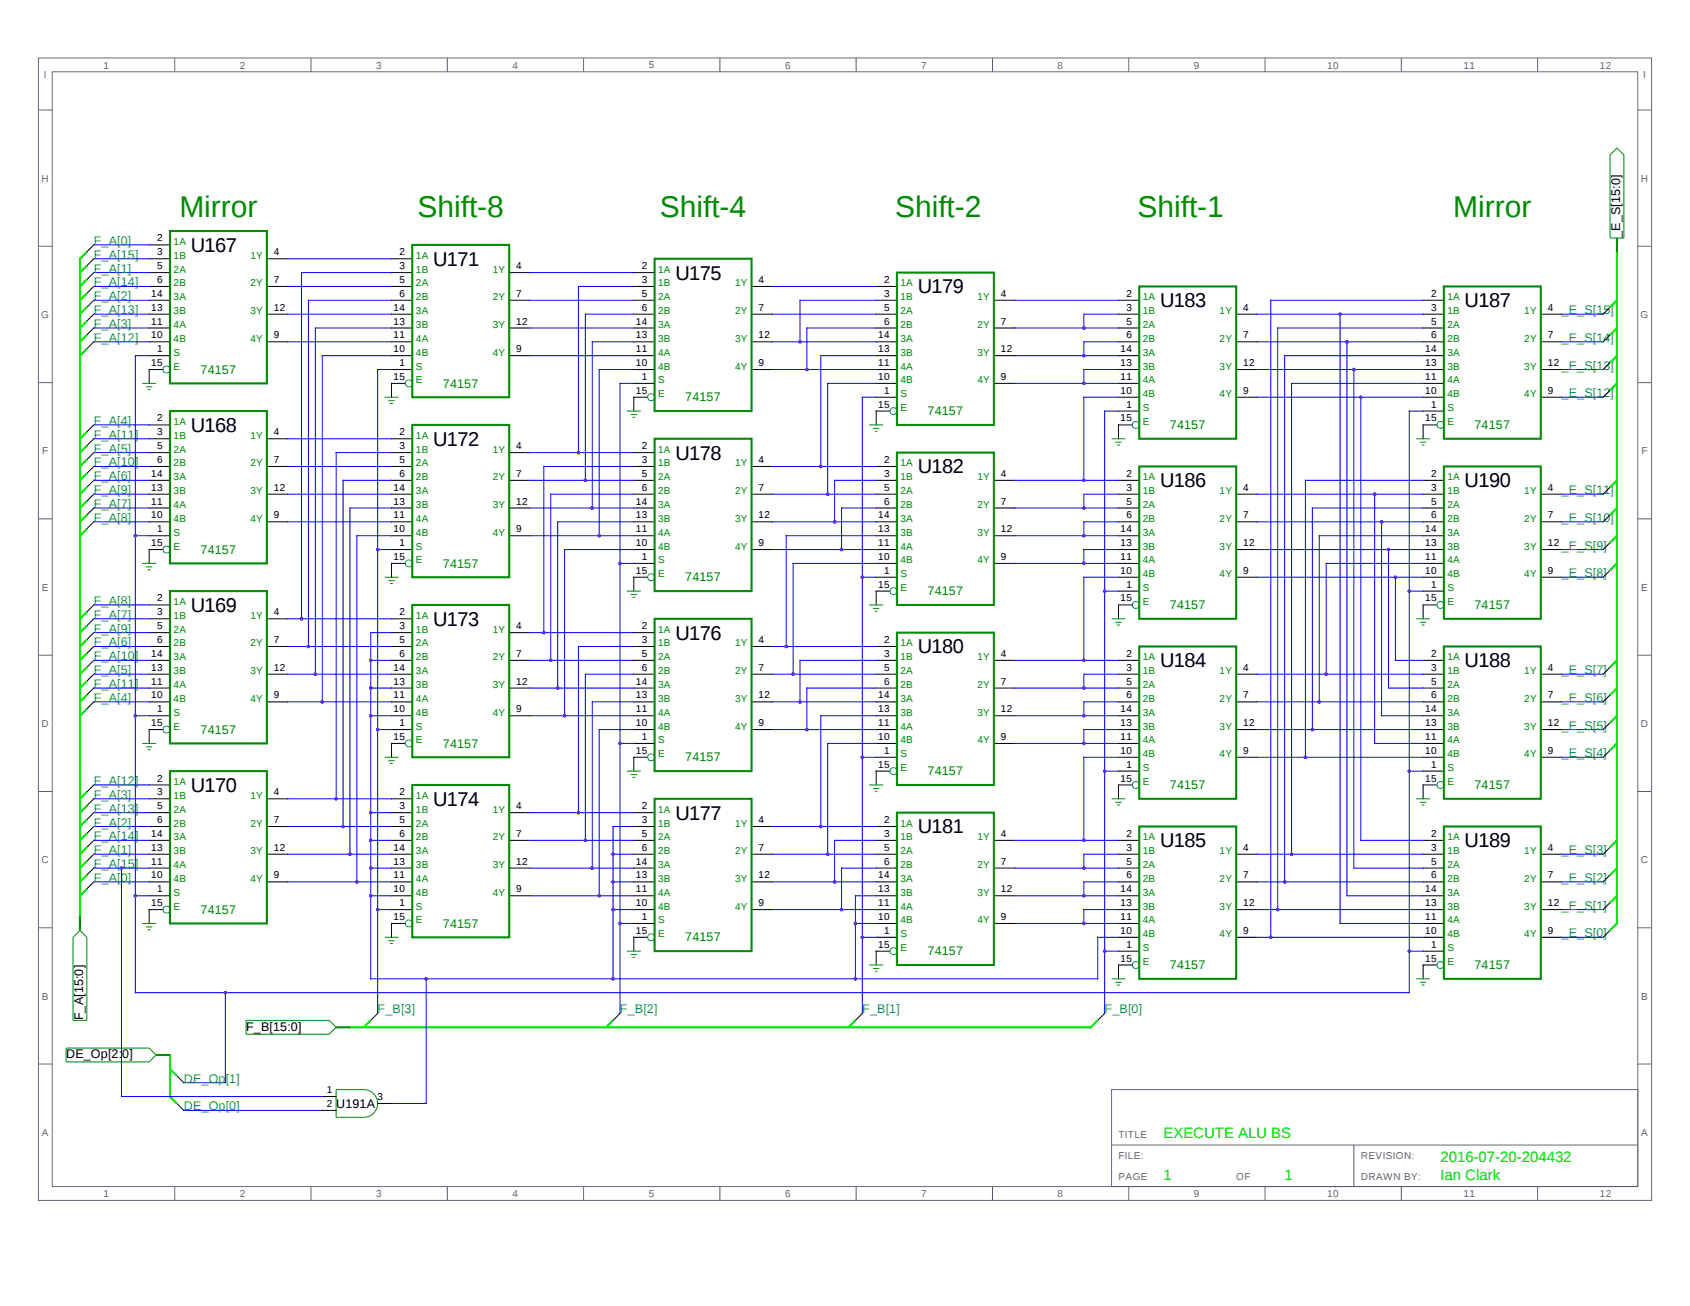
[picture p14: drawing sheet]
<svg xmlns="http://www.w3.org/2000/svg" width="279mm" height="216mm" viewBox="0 0 279 216" stroke-linecap="round" stroke-linejoin="round" font-family="sans-serif">
<defs><g id="words">
<g font-size="5" fill="#008b00">
<text x="29.7" y="35.9">Mirror</text>
<text x="69" y="35.9">Shift-8</text>
<text x="109.1" y="35.9">Shift-4</text>
<text x="148" y="35.9">Shift-2</text>
<text x="188.1" y="35.9">Shift-1</text>
<text x="240.3" y="35.9">Mirror</text>
</g>
<g font-size="3.3">
<text x="31.5" y="41.6">U167</text>
<text x="71.6" y="43.9">U171</text>
<text x="111.7" y="46.2">U175</text>
<text x="151.7" y="48.5">U179</text>
<text x="191.8" y="50.8">U183</text>
<text x="242.1" y="50.8">U187</text>
<text x="31.5" y="71.4">U168</text>
<text x="71.6" y="73.7">U172</text>
<text x="111.7" y="76">U178</text>
<text x="151.7" y="78.3">U182</text>
<text x="191.8" y="80.5">U186</text>
<text x="242.1" y="80.5">U190</text>
<text x="31.5" y="101.2">U169</text>
<text x="71.6" y="103.4">U173</text>
<text x="111.7" y="105.7">U176</text>
<text x="151.7" y="108">U180</text>
<text x="191.8" y="110.3">U184</text>
<text x="242.1" y="110.3">U188</text>
<text x="31.5" y="130.9">U170</text>
<text x="71.6" y="133.2">U174</text>
<text x="111.7" y="135.5">U177</text>
<text x="151.7" y="137.8">U181</text>
<text x="191.8" y="140.1">U185</text>
<text x="242.1" y="140.1">U189</text>
</g>
<g font-size="2.5" fill="#0e0">
<text x="192.4" y="188.1">EXECUTE ALU BS</text>
<text x="192.4" y="195">1</text>
<text x="212.4" y="195">1</text>
<text x="238.1" y="192.2">2016-07-20-204432</text>
<text x="238.1" y="195">Ian Clark</text>
</g>
<g font-size="2.1" fill="#008b8b">
<text x="15.5" y="40.5">F_A[0]</text>
<text x="15.5" y="42.8">F_A[15]</text>
<text x="15.5" y="47.4">F_A[14]</text>
<text x="15.5" y="45.1">F_A[1]</text>
<text x="15.5" y="51.9">F_A[13]</text>
<text x="15.5" y="49.6">F_A[2]</text>
<text x="258.2" y="51.9">_E_S[15]</text>
<text x="15.5" y="56.5">F_A[12]</text>
<text x="15.5" y="54.2">F_A[3]</text>
<text x="258.2" y="56.5">_E_S[14]</text>
<text x="258.2" y="61.1">_E_S[13]</text>
<text x="258.2" y="65.7">_E_S[12]</text>
<text x="15.5" y="70.2">F_A[4]</text>
<text x="15.5" y="72.5">F_A[11]</text>
<text x="15.5" y="77.1">F_A[10]</text>
<text x="15.5" y="74.8">F_A[5]</text>
<text x="15.5" y="81.7">F_A[9]</text>
<text x="15.5" y="79.4">F_A[6]</text>
<text x="15.5" y="84">F_A[7]</text>
<text x="258.2" y="81.7">_E_S[11]</text>
<text x="15.5" y="86.3">F_A[8]</text>
<text x="258.2" y="86.3">_E_S[10]</text>
<text x="258.2" y="90.9">_E_S[9]</text>
<text x="258.2" y="95.4">_E_S[8]</text>
<text x="15.5" y="100">F_A[8]</text>
<text x="15.5" y="102.3">F_A[7]</text>
<text x="15.5" y="106.9">F_A[6]</text>
<text x="15.5" y="104.6">F_A[9]</text>
<text x="15.5" y="111.5">F_A[5]</text>
<text x="15.5" y="109.2">F_A[10]</text>
<text x="15.5" y="113.7">F_A[11]</text>
<text x="258.2" y="111.5">_E_S[7]</text>
<text x="15.5" y="116">F_A[4]</text>
<text x="258.2" y="116">_E_S[6]</text>
<text x="258.2" y="120.6">_E_S[5]</text>
<text x="258.2" y="125.2">_E_S[4]</text>
<text x="15.5" y="129.8">F_A[12]</text>
<text x="15.5" y="132.1">F_A[3]</text>
<text x="15.5" y="136.6">F_A[2]</text>
<text x="15.5" y="134.3">F_A[13]</text>
<text x="15.5" y="141.2">F_A[1]</text>
<text x="15.5" y="138.9">F_A[14]</text>
<text x="15.5" y="143.5">F_A[15]</text>
<text x="258.2" y="141.2">_E_S[3]</text>
<text x="15.5" y="145.8">F_A[0]</text>
<text x="258.2" y="145.8">_E_S[2]</text>
<text x="258.2" y="150.4">_E_S[1]</text>
<text x="258.2" y="155">_E_S[0]</text>
<text x="62.4" y="167.5">F_B[3]</text>
<text x="102.5" y="167.5">F_B[2]</text>
<text x="142.6" y="167.5">F_B[1]</text>
<text x="182.6" y="167.5">F_B[0]</text>
<text x="30.4" y="179">DE_Op[1]</text>
<text x="30.4" y="183.6">DE_Op[0]</text>
</g>
<g font-size="2.1">
<text x="267.9" y="39.3" transform="rotate(-90 267.9 39.3)">_E_S[15:0]</text>
<text x="13.8" y="168.7" transform="rotate(-90 13.8 168.7)">F_A[15:0]</text>
<text x="40.7" y="170.4">F_B[15:0]</text>
<text x="10.9" y="175">DE_Op[2:0]</text>
<text x="55.6" y="183.1">U191A</text>
</g>
<g font-size="2.1" fill="#008b00">
<text x="33.2" y="61.8">74157</text>
<text x="73.2" y="64.1">74157</text>
<text x="113.3" y="66.4">74157</text>
<text x="153.4" y="68.6">74157</text>
<text x="193.4" y="70.9">74157</text>
<text x="243.8" y="70.9">74157</text>
<text x="33.2" y="91.5">74157</text>
<text x="73.2" y="93.8">74157</text>
<text x="113.3" y="96.1">74157</text>
<text x="153.4" y="98.4">74157</text>
<text x="193.4" y="100.7">74157</text>
<text x="243.8" y="100.7">74157</text>
<text x="33.2" y="121.3">74157</text>
<text x="73.2" y="123.6">74157</text>
<text x="113.3" y="125.9">74157</text>
<text x="153.4" y="128.2">74157</text>
<text x="193.4" y="130.5">74157</text>
<text x="243.8" y="130.5">74157</text>
<text x="33.2" y="151.1">74157</text>
<text x="73.2" y="153.3">74157</text>
<text x="113.3" y="155.6">74157</text>
<text x="153.4" y="157.9">74157</text>
<text x="193.4" y="160.2">74157</text>
<text x="243.8" y="160.2">74157</text>
</g>
<g font-size="1.7" fill="#666">
<text x="17.1" y="11.3">1</text>
<text x="39.7" y="11.3">2</text>
<text x="62.2" y="11.3">3</text>
<text x="84.7" y="11.3">4</text>
<text x="107.3" y="11.3">5</text>
<text x="129.8" y="11.3">6</text>
<text x="152.3" y="11.3">7</text>
<text x="174.9" y="11.3">8</text>
<text x="197.4" y="11.3">9</text>
<text x="219.4" y="11.3">10</text>
<text x="242" y="11.3">11</text>
<text x="264.5" y="11.3">12</text>
<text x="7.2" y="12.9">I</text>
<text x="271.7" y="12.9">I</text>
<text x="6.9" y="30.1">H</text>
<text x="271.3" y="30.1">H</text>
<text x="6.8" y="52.6">G</text>
<text x="271.2" y="52.6">G</text>
<text x="7" y="75.1">F</text>
<text x="271.4" y="75.1">F</text>
<text x="6.9" y="97.7">E</text>
<text x="271.3" y="97.7">E</text>
<text x="6.9" y="120.2">D</text>
<text x="271.3" y="120.2">D</text>
<text x="6.9" y="142.7">C</text>
<text x="271.3" y="142.7">C</text>
<text x="6.9" y="165.3">B</text>
<text x="271.3" y="165.3">B</text>
<text x="6.9" y="187.8">A</text>
<text x="184.9" y="191.6">FILE:</text>
<text x="184.9" y="188.1">TITLE</text>
<text x="225" y="191.6">REVISION:</text>
<text x="271.3" y="187.8">A</text>
<text x="17.1" y="197.9">1</text>
<text x="39.7" y="197.9">2</text>
<text x="62.2" y="197.9">3</text>
<text x="84.7" y="197.9">4</text>
<text x="107.3" y="197.9">5</text>
<text x="129.8" y="197.9">6</text>
<text x="152.3" y="197.9">7</text>
<text x="174.9" y="197.9">8</text>
<text x="184.9" y="195">PAGE</text>
<text x="197.4" y="197.9">9</text>
<text x="204.4" y="195">OF</text>
<text x="219.4" y="197.9">10</text>
<text x="225" y="195">DRAWN BY:</text>
<text x="242" y="197.9">11</text>
<text x="264.5" y="197.9">12</text>
</g>
<g font-size="1.7">
<text x="26" y="39.9">2</text>
<text x="26" y="42.2">3</text>
<text x="26" y="44.5">5</text>
<text x="26" y="46.8">6</text>
<text x="45.3" y="42.2">4</text>
<text x="45.3" y="46.8">7</text>
<text x="66" y="42.2">2</text>
<text x="66" y="44.5">3</text>
<text x="66" y="46.8">5</text>
<text x="85.3" y="44.5">4</text>
<text x="106.1" y="44.5">2</text>
<text x="106.1" y="46.8">3</text>
<text x="125.4" y="46.8">4</text>
<text x="146.2" y="46.8">2</text>
<text x="25" y="49.1">14</text>
<text x="25" y="51.4">13</text>
<text x="25" y="53.6">11</text>
<text x="45.3" y="51.4">12</text>
<text x="65.1" y="51.4">14</text>
<text x="65.1" y="53.6">13</text>
<text x="66" y="49.1">6</text>
<text x="85.3" y="49.1">7</text>
<text x="85.3" y="53.6">12</text>
<text x="105.1" y="53.6">14</text>
<text x="106.1" y="49.1">5</text>
<text x="106.1" y="51.4">6</text>
<text x="125.4" y="51.4">7</text>
<text x="146.2" y="49.1">3</text>
<text x="146.2" y="51.4">5</text>
<text x="146.2" y="53.6">6</text>
<text x="165.5" y="49.1">4</text>
<text x="165.5" y="53.6">7</text>
<text x="186.2" y="49.1">2</text>
<text x="186.2" y="51.4">3</text>
<text x="186.2" y="53.6">5</text>
<text x="205.5" y="51.4">4</text>
<text x="236.6" y="49.1">2</text>
<text x="236.6" y="51.4">3</text>
<text x="236.6" y="53.6">5</text>
<text x="255.9" y="51.4">4</text>
<text x="25" y="55.9">10</text>
<text x="26" y="58.2">1</text>
<text x="45.3" y="55.9">9</text>
<text x="65.1" y="55.9">11</text>
<text x="65.1" y="58.2">10</text>
<text x="85.3" y="58.2">9</text>
<text x="105.1" y="55.9">13</text>
<text x="105.1" y="58.2">11</text>
<text x="125.4" y="55.9">12</text>
<text x="145.2" y="55.9">14</text>
<text x="145.2" y="58.2">13</text>
<text x="165.5" y="58.2">12</text>
<text x="185.2" y="58.2">14</text>
<text x="186.2" y="55.9">6</text>
<text x="205.5" y="55.9">7</text>
<text x="235.6" y="58.2">14</text>
<text x="236.6" y="55.9">6</text>
<text x="255.9" y="55.9">7</text>
<text x="25" y="60.5">15</text>
<text x="65.1" y="62.8">15</text>
<text x="66" y="60.5">1</text>
<text x="105.1" y="60.5">10</text>
<text x="105.1" y="65.1">15</text>
<text x="106.1" y="62.8">1</text>
<text x="125.4" y="60.5">9</text>
<text x="145.2" y="60.5">11</text>
<text x="145.2" y="62.8">10</text>
<text x="146.2" y="65.1">1</text>
<text x="165.5" y="62.8">9</text>
<text x="185.2" y="60.5">13</text>
<text x="185.2" y="62.8">11</text>
<text x="185.2" y="65.1">10</text>
<text x="205.5" y="60.5">12</text>
<text x="205.5" y="65.1">9</text>
<text x="235.6" y="60.5">13</text>
<text x="235.6" y="62.8">11</text>
<text x="235.6" y="65.1">10</text>
<text x="255.9" y="60.5">12</text>
<text x="255.9" y="65.1">9</text>
<text x="26" y="69.7">2</text>
<text x="26" y="72">3</text>
<text x="45.3" y="72">4</text>
<text x="66" y="72">2</text>
<text x="145.2" y="67.4">15</text>
<text x="185.2" y="69.7">15</text>
<text x="186.2" y="67.4">1</text>
<text x="235.6" y="69.7">15</text>
<text x="236.6" y="67.4">1</text>
<text x="26" y="74.3">5</text>
<text x="26" y="76.5">6</text>
<text x="45.3" y="76.5">7</text>
<text x="66" y="74.3">3</text>
<text x="66" y="76.5">5</text>
<text x="85.3" y="74.3">4</text>
<text x="106.1" y="74.3">2</text>
<text x="106.1" y="76.5">3</text>
<text x="125.4" y="76.5">4</text>
<text x="146.2" y="76.5">2</text>
<text x="25" y="78.8">14</text>
<text x="25" y="81.1">13</text>
<text x="25" y="83.4">11</text>
<text x="45.3" y="81.1">12</text>
<text x="65.1" y="81.1">14</text>
<text x="65.1" y="83.4">13</text>
<text x="66" y="78.8">6</text>
<text x="85.3" y="78.8">7</text>
<text x="85.3" y="83.4">12</text>
<text x="105.1" y="83.4">14</text>
<text x="106.1" y="78.8">5</text>
<text x="106.1" y="81.1">6</text>
<text x="125.4" y="81.1">7</text>
<text x="146.2" y="78.8">3</text>
<text x="146.2" y="81.1">5</text>
<text x="146.2" y="83.4">6</text>
<text x="165.5" y="78.8">4</text>
<text x="165.5" y="83.4">7</text>
<text x="186.2" y="78.8">2</text>
<text x="186.2" y="81.1">3</text>
<text x="186.2" y="83.4">5</text>
<text x="205.5" y="81.1">4</text>
<text x="236.6" y="78.8">2</text>
<text x="236.6" y="81.1">3</text>
<text x="236.6" y="83.4">5</text>
<text x="255.9" y="81.1">4</text>
<text x="25" y="85.7">10</text>
<text x="26" y="88">1</text>
<text x="45.3" y="85.7">9</text>
<text x="65.1" y="85.7">11</text>
<text x="65.1" y="88">10</text>
<text x="85.3" y="88">9</text>
<text x="105.1" y="85.7">13</text>
<text x="105.1" y="88">11</text>
<text x="125.4" y="85.7">12</text>
<text x="145.2" y="85.7">14</text>
<text x="145.2" y="88">13</text>
<text x="165.5" y="88">12</text>
<text x="185.2" y="88">14</text>
<text x="186.2" y="85.7">6</text>
<text x="205.5" y="85.7">7</text>
<text x="235.6" y="88">14</text>
<text x="236.6" y="85.7">6</text>
<text x="255.9" y="85.7">7</text>
<text x="25" y="90.3">15</text>
<text x="65.1" y="92.6">15</text>
<text x="66" y="90.3">1</text>
<text x="105.1" y="90.3">10</text>
<text x="105.1" y="94.9">15</text>
<text x="106.1" y="92.6">1</text>
<text x="125.4" y="90.3">9</text>
<text x="145.2" y="90.3">11</text>
<text x="145.2" y="92.6">10</text>
<text x="146.2" y="94.9">1</text>
<text x="165.5" y="92.6">9</text>
<text x="185.2" y="90.3">13</text>
<text x="185.2" y="92.6">11</text>
<text x="185.2" y="94.9">10</text>
<text x="205.5" y="90.3">12</text>
<text x="205.5" y="94.9">9</text>
<text x="235.6" y="90.3">13</text>
<text x="235.6" y="92.6">11</text>
<text x="235.6" y="94.9">10</text>
<text x="255.9" y="90.3">12</text>
<text x="255.9" y="94.9">9</text>
<text x="26" y="99.4">2</text>
<text x="26" y="101.7">3</text>
<text x="45.3" y="101.7">4</text>
<text x="66" y="101.7">2</text>
<text x="145.2" y="97.1">15</text>
<text x="185.2" y="99.4">15</text>
<text x="186.2" y="97.1">1</text>
<text x="235.6" y="99.4">15</text>
<text x="236.6" y="97.1">1</text>
<text x="26" y="104">5</text>
<text x="26" y="106.3">6</text>
<text x="45.3" y="106.3">7</text>
<text x="66" y="104">3</text>
<text x="66" y="106.3">5</text>
<text x="85.3" y="104">4</text>
<text x="106.1" y="104">2</text>
<text x="106.1" y="106.3">3</text>
<text x="125.4" y="106.3">4</text>
<text x="146.2" y="106.3">2</text>
<text x="25" y="108.6">14</text>
<text x="25" y="110.9">13</text>
<text x="25" y="113.2">11</text>
<text x="45.3" y="110.9">12</text>
<text x="65.1" y="110.9">14</text>
<text x="65.1" y="113.2">13</text>
<text x="66" y="108.6">6</text>
<text x="85.3" y="108.6">7</text>
<text x="85.3" y="113.2">12</text>
<text x="105.1" y="113.2">14</text>
<text x="106.1" y="108.6">5</text>
<text x="106.1" y="110.9">6</text>
<text x="125.4" y="110.9">7</text>
<text x="146.2" y="108.6">3</text>
<text x="146.2" y="110.9">5</text>
<text x="146.2" y="113.2">6</text>
<text x="165.5" y="108.6">4</text>
<text x="165.5" y="113.2">7</text>
<text x="186.2" y="108.6">2</text>
<text x="186.2" y="110.9">3</text>
<text x="186.2" y="113.2">5</text>
<text x="205.5" y="110.9">4</text>
<text x="236.6" y="108.6">2</text>
<text x="236.6" y="110.9">3</text>
<text x="236.6" y="113.2">5</text>
<text x="255.9" y="110.9">4</text>
<text x="25" y="115.5">10</text>
<text x="26" y="117.7">1</text>
<text x="45.3" y="115.5">9</text>
<text x="65.1" y="115.5">11</text>
<text x="65.1" y="117.7">10</text>
<text x="85.3" y="117.7">9</text>
<text x="105.1" y="115.5">13</text>
<text x="105.1" y="117.7">11</text>
<text x="125.4" y="115.5">12</text>
<text x="145.2" y="115.5">14</text>
<text x="145.2" y="117.7">13</text>
<text x="165.5" y="117.7">12</text>
<text x="185.2" y="117.7">14</text>
<text x="186.2" y="115.5">6</text>
<text x="205.5" y="115.5">7</text>
<text x="235.6" y="117.7">14</text>
<text x="236.6" y="115.5">6</text>
<text x="255.9" y="115.5">7</text>
<text x="25" y="120">15</text>
<text x="65.1" y="122.3">15</text>
<text x="66" y="120">1</text>
<text x="105.1" y="120">10</text>
<text x="105.1" y="124.6">15</text>
<text x="106.1" y="122.3">1</text>
<text x="125.4" y="120">9</text>
<text x="145.2" y="120">11</text>
<text x="145.2" y="122.3">10</text>
<text x="146.2" y="124.6">1</text>
<text x="165.5" y="122.3">9</text>
<text x="185.2" y="120">13</text>
<text x="185.2" y="122.3">11</text>
<text x="185.2" y="124.6">10</text>
<text x="205.5" y="120">12</text>
<text x="205.5" y="124.6">9</text>
<text x="235.6" y="120">13</text>
<text x="235.6" y="122.3">11</text>
<text x="235.6" y="124.6">10</text>
<text x="255.9" y="120">12</text>
<text x="255.9" y="124.6">9</text>
<text x="26" y="129.2">2</text>
<text x="26" y="131.5">3</text>
<text x="45.3" y="131.5">4</text>
<text x="66" y="131.5">2</text>
<text x="145.2" y="126.9">15</text>
<text x="185.2" y="129.2">15</text>
<text x="186.2" y="126.9">1</text>
<text x="235.6" y="129.2">15</text>
<text x="236.6" y="126.9">1</text>
<text x="26" y="133.8">5</text>
<text x="26" y="136.1">6</text>
<text x="45.3" y="136.1">7</text>
<text x="66" y="133.8">3</text>
<text x="66" y="136.1">5</text>
<text x="85.3" y="133.8">4</text>
<text x="106.1" y="133.8">2</text>
<text x="106.1" y="136.1">3</text>
<text x="125.4" y="136.1">4</text>
<text x="146.2" y="136.1">2</text>
<text x="25" y="138.4">14</text>
<text x="25" y="140.6">13</text>
<text x="25" y="142.9">11</text>
<text x="45.3" y="140.6">12</text>
<text x="65.1" y="140.6">14</text>
<text x="65.1" y="142.9">13</text>
<text x="66" y="138.4">6</text>
<text x="85.3" y="138.4">7</text>
<text x="85.3" y="142.9">12</text>
<text x="105.1" y="142.9">14</text>
<text x="106.1" y="138.4">5</text>
<text x="106.1" y="140.6">6</text>
<text x="125.4" y="140.6">7</text>
<text x="146.2" y="138.4">3</text>
<text x="146.2" y="140.6">5</text>
<text x="146.2" y="142.9">6</text>
<text x="165.5" y="138.4">4</text>
<text x="165.5" y="142.9">7</text>
<text x="186.2" y="138.4">2</text>
<text x="186.2" y="140.6">3</text>
<text x="186.2" y="142.9">5</text>
<text x="205.5" y="140.6">4</text>
<text x="236.6" y="138.4">2</text>
<text x="236.6" y="140.6">3</text>
<text x="236.6" y="142.9">5</text>
<text x="255.9" y="140.6">4</text>
<text x="25" y="145.2">10</text>
<text x="25" y="149.8">15</text>
<text x="26" y="147.5">1</text>
<text x="45.3" y="145.2">9</text>
<text x="65.1" y="145.2">11</text>
<text x="65.1" y="147.5">10</text>
<text x="66" y="149.8">1</text>
<text x="85.3" y="147.5">9</text>
<text x="105.1" y="145.2">13</text>
<text x="105.1" y="147.5">11</text>
<text x="105.1" y="149.8">10</text>
<text x="125.4" y="145.2">12</text>
<text x="125.4" y="149.8">9</text>
<text x="145.2" y="145.2">14</text>
<text x="145.2" y="147.5">13</text>
<text x="145.2" y="149.8">11</text>
<text x="165.5" y="147.5">12</text>
<text x="185.2" y="147.5">14</text>
<text x="185.2" y="149.8">13</text>
<text x="186.2" y="145.2">6</text>
<text x="205.5" y="145.2">7</text>
<text x="205.5" y="149.8">12</text>
<text x="235.6" y="147.5">14</text>
<text x="235.6" y="149.8">13</text>
<text x="236.6" y="145.2">6</text>
<text x="255.9" y="145.2">7</text>
<text x="255.9" y="149.8">12</text>
<text x="65.1" y="152.1">15</text>
<text x="105.1" y="154.4">15</text>
<text x="106.1" y="152.1">1</text>
<text x="145.2" y="152.1">10</text>
<text x="146.2" y="154.4">1</text>
<text x="165.5" y="152.1">9</text>
<text x="185.2" y="152.1">11</text>
<text x="185.2" y="154.4">10</text>
<text x="205.5" y="154.4">9</text>
<text x="235.6" y="152.1">11</text>
<text x="235.6" y="154.4">10</text>
<text x="255.9" y="154.4">9</text>
<text x="145.2" y="156.7">15</text>
<text x="185.2" y="159">15</text>
<text x="186.2" y="156.7">1</text>
<text x="235.6" y="159">15</text>
<text x="236.6" y="156.7">1</text>
<text x="54" y="180.7">1</text>
<text x="54" y="183">2</text>
<text x="62.4" y="181.8">3</text>
</g>
<g font-size="1.7" fill="#008b00">
<text x="28.7" y="40.5">1A</text>
<text x="28.7" y="42.8">1B</text>
<text x="28.7" y="45.1">2A</text>
<text x="28.7" y="47.4">2B</text>
<text x="41.4" y="42.8">1Y</text>
<text x="41.4" y="47.4">2Y</text>
<text x="68.7" y="42.8">1A</text>
<text x="68.7" y="45.1">1B</text>
<text x="68.7" y="47.4">2A</text>
<text x="81.5" y="45.1">1Y</text>
<text x="108.8" y="45.1">1A</text>
<text x="108.8" y="47.4">1B</text>
<text x="121.5" y="47.4">1Y</text>
<text x="148.9" y="47.4">1A</text>
<text x="28.7" y="49.6">3A</text>
<text x="28.7" y="51.9">3B</text>
<text x="41.4" y="51.9">3Y</text>
<text x="68.7" y="49.6">2B</text>
<text x="68.7" y="51.9">3A</text>
<text x="81.5" y="49.6">2Y</text>
<text x="108.8" y="49.6">2A</text>
<text x="108.8" y="51.9">2B</text>
<text x="121.5" y="51.9">2Y</text>
<text x="148.9" y="49.6">1B</text>
<text x="148.9" y="51.9">2A</text>
<text x="161.6" y="49.6">1Y</text>
<text x="188.9" y="49.6">1A</text>
<text x="188.9" y="51.9">1B</text>
<text x="201.6" y="51.9">1Y</text>
<text x="239.3" y="49.6">1A</text>
<text x="239.3" y="51.9">1B</text>
<text x="252" y="51.9">1Y</text>
<text x="28.7" y="54.2">4A</text>
<text x="28.7" y="56.5">4B</text>
<text x="28.7" y="58.8">S</text>
<text x="41.4" y="56.5">4Y</text>
<text x="68.7" y="54.2">3B</text>
<text x="68.7" y="56.5">4A</text>
<text x="68.7" y="58.8">4B</text>
<text x="81.5" y="54.2">3Y</text>
<text x="81.5" y="58.8">4Y</text>
<text x="108.8" y="54.2">3A</text>
<text x="108.8" y="56.5">3B</text>
<text x="108.8" y="58.8">4A</text>
<text x="121.5" y="56.5">3Y</text>
<text x="148.9" y="54.2">2B</text>
<text x="148.9" y="56.5">3A</text>
<text x="148.9" y="58.8">3B</text>
<text x="161.6" y="54.2">2Y</text>
<text x="161.6" y="58.8">3Y</text>
<text x="188.9" y="54.2">2A</text>
<text x="188.9" y="56.5">2B</text>
<text x="188.9" y="58.8">3A</text>
<text x="201.6" y="56.5">2Y</text>
<text x="239.3" y="54.2">2A</text>
<text x="239.3" y="56.5">2B</text>
<text x="239.3" y="58.8">3A</text>
<text x="252" y="56.5">2Y</text>
<text x="28.7" y="61.1">E</text>
<text x="68.7" y="61.1">S</text>
<text x="68.7" y="63.4">E</text>
<text x="108.8" y="61.1">4B</text>
<text x="108.8" y="63.4">S</text>
<text x="108.8" y="65.7">E</text>
<text x="121.5" y="61.1">4Y</text>
<text x="148.9" y="61.1">4A</text>
<text x="148.9" y="63.4">4B</text>
<text x="148.9" y="65.7">S</text>
<text x="161.6" y="63.4">4Y</text>
<text x="188.9" y="61.1">3B</text>
<text x="188.9" y="63.4">4A</text>
<text x="188.9" y="65.7">4B</text>
<text x="201.6" y="61.1">3Y</text>
<text x="201.6" y="65.7">4Y</text>
<text x="239.3" y="61.1">3B</text>
<text x="239.3" y="63.4">4A</text>
<text x="239.3" y="65.7">4B</text>
<text x="252" y="61.1">3Y</text>
<text x="252" y="65.7">4Y</text>
<text x="28.7" y="70.2">1A</text>
<text x="148.9" y="68">E</text>
<text x="188.9" y="68">S</text>
<text x="188.9" y="70.2">E</text>
<text x="239.3" y="68">S</text>
<text x="239.3" y="70.2">E</text>
<text x="28.7" y="72.5">1B</text>
<text x="28.7" y="74.8">2A</text>
<text x="28.7" y="77.1">2B</text>
<text x="41.4" y="72.5">1Y</text>
<text x="41.4" y="77.1">2Y</text>
<text x="68.7" y="72.5">1A</text>
<text x="68.7" y="74.8">1B</text>
<text x="68.7" y="77.1">2A</text>
<text x="81.5" y="74.8">1Y</text>
<text x="108.8" y="74.8">1A</text>
<text x="108.8" y="77.1">1B</text>
<text x="121.5" y="77.1">1Y</text>
<text x="148.9" y="77.1">1A</text>
<text x="28.7" y="79.4">3A</text>
<text x="28.7" y="81.7">3B</text>
<text x="28.7" y="84">4A</text>
<text x="41.4" y="81.7">3Y</text>
<text x="68.7" y="79.4">2B</text>
<text x="68.7" y="81.7">3A</text>
<text x="68.7" y="84">3B</text>
<text x="81.5" y="79.4">2Y</text>
<text x="81.5" y="84">3Y</text>
<text x="108.8" y="79.4">2A</text>
<text x="108.8" y="81.7">2B</text>
<text x="108.8" y="84">3A</text>
<text x="121.5" y="81.7">2Y</text>
<text x="148.9" y="79.4">1B</text>
<text x="148.9" y="81.7">2A</text>
<text x="148.9" y="84">2B</text>
<text x="161.6" y="79.4">1Y</text>
<text x="161.6" y="84">2Y</text>
<text x="188.9" y="79.4">1A</text>
<text x="188.9" y="81.7">1B</text>
<text x="188.9" y="84">2A</text>
<text x="201.6" y="81.7">1Y</text>
<text x="239.3" y="79.4">1A</text>
<text x="239.3" y="81.7">1B</text>
<text x="239.3" y="84">2A</text>
<text x="252" y="81.7">1Y</text>
<text x="28.7" y="86.3">4B</text>
<text x="28.7" y="88.6">S</text>
<text x="41.4" y="86.3">4Y</text>
<text x="68.7" y="86.3">4A</text>
<text x="68.7" y="88.6">4B</text>
<text x="81.5" y="88.6">4Y</text>
<text x="108.8" y="86.3">3B</text>
<text x="108.8" y="88.6">4A</text>
<text x="121.5" y="86.3">3Y</text>
<text x="148.9" y="86.3">3A</text>
<text x="148.9" y="88.6">3B</text>
<text x="161.6" y="88.6">3Y</text>
<text x="188.9" y="86.3">2B</text>
<text x="188.9" y="88.6">3A</text>
<text x="201.6" y="86.3">2Y</text>
<text x="239.3" y="86.3">2B</text>
<text x="239.3" y="88.6">3A</text>
<text x="252" y="86.3">2Y</text>
<text x="28.7" y="90.8">E</text>
<text x="68.7" y="90.8">S</text>
<text x="68.7" y="93.1">E</text>
<text x="108.8" y="90.8">4B</text>
<text x="108.8" y="93.1">S</text>
<text x="108.8" y="95.4">E</text>
<text x="121.5" y="90.8">4Y</text>
<text x="148.9" y="90.8">4A</text>
<text x="148.9" y="93.1">4B</text>
<text x="148.9" y="95.4">S</text>
<text x="161.6" y="93.1">4Y</text>
<text x="188.9" y="90.8">3B</text>
<text x="188.9" y="93.1">4A</text>
<text x="188.9" y="95.4">4B</text>
<text x="201.6" y="90.8">3Y</text>
<text x="201.6" y="95.4">4Y</text>
<text x="239.3" y="90.8">3B</text>
<text x="239.3" y="93.1">4A</text>
<text x="239.3" y="95.4">4B</text>
<text x="252" y="90.8">3Y</text>
<text x="252" y="95.4">4Y</text>
<text x="28.7" y="100">1A</text>
<text x="148.9" y="97.7">E</text>
<text x="188.9" y="97.7">S</text>
<text x="188.9" y="100">E</text>
<text x="239.3" y="97.7">S</text>
<text x="239.3" y="100">E</text>
<text x="28.7" y="102.3">1B</text>
<text x="28.7" y="104.6">2A</text>
<text x="28.7" y="106.9">2B</text>
<text x="41.4" y="102.3">1Y</text>
<text x="41.4" y="106.9">2Y</text>
<text x="68.7" y="102.3">1A</text>
<text x="68.7" y="104.6">1B</text>
<text x="68.7" y="106.9">2A</text>
<text x="81.5" y="104.6">1Y</text>
<text x="108.8" y="104.6">1A</text>
<text x="108.8" y="106.9">1B</text>
<text x="121.5" y="106.9">1Y</text>
<text x="148.9" y="106.9">1A</text>
<text x="28.7" y="109.2">3A</text>
<text x="28.7" y="111.5">3B</text>
<text x="28.7" y="113.7">4A</text>
<text x="41.4" y="111.5">3Y</text>
<text x="68.7" y="109.2">2B</text>
<text x="68.7" y="111.5">3A</text>
<text x="68.7" y="113.7">3B</text>
<text x="81.5" y="109.2">2Y</text>
<text x="81.5" y="113.7">3Y</text>
<text x="108.8" y="109.2">2A</text>
<text x="108.8" y="111.5">2B</text>
<text x="108.8" y="113.7">3A</text>
<text x="121.5" y="111.5">2Y</text>
<text x="148.9" y="109.2">1B</text>
<text x="148.9" y="111.5">2A</text>
<text x="148.9" y="113.7">2B</text>
<text x="161.6" y="109.2">1Y</text>
<text x="161.6" y="113.7">2Y</text>
<text x="188.9" y="109.2">1A</text>
<text x="188.9" y="111.5">1B</text>
<text x="188.9" y="113.7">2A</text>
<text x="201.6" y="111.5">1Y</text>
<text x="239.3" y="109.2">1A</text>
<text x="239.3" y="111.5">1B</text>
<text x="239.3" y="113.7">2A</text>
<text x="252" y="111.5">1Y</text>
<text x="28.7" y="116">4B</text>
<text x="28.7" y="118.3">S</text>
<text x="41.4" y="116">4Y</text>
<text x="68.7" y="116">4A</text>
<text x="68.7" y="118.3">4B</text>
<text x="81.5" y="118.3">4Y</text>
<text x="108.8" y="116">3B</text>
<text x="108.8" y="118.3">4A</text>
<text x="121.5" y="116">3Y</text>
<text x="148.9" y="116">3A</text>
<text x="148.9" y="118.3">3B</text>
<text x="161.6" y="118.3">3Y</text>
<text x="188.9" y="116">2B</text>
<text x="188.9" y="118.3">3A</text>
<text x="201.6" y="116">2Y</text>
<text x="239.3" y="116">2B</text>
<text x="239.3" y="118.3">3A</text>
<text x="252" y="116">2Y</text>
<text x="28.7" y="120.6">E</text>
<text x="68.7" y="120.6">S</text>
<text x="68.7" y="122.9">E</text>
<text x="108.8" y="120.6">4B</text>
<text x="108.8" y="122.9">S</text>
<text x="108.8" y="125.2">E</text>
<text x="121.5" y="120.6">4Y</text>
<text x="148.9" y="120.6">4A</text>
<text x="148.9" y="122.9">4B</text>
<text x="148.9" y="125.2">S</text>
<text x="161.6" y="122.9">4Y</text>
<text x="188.9" y="120.6">3B</text>
<text x="188.9" y="122.9">4A</text>
<text x="188.9" y="125.2">4B</text>
<text x="201.6" y="120.6">3Y</text>
<text x="201.6" y="125.2">4Y</text>
<text x="239.3" y="120.6">3B</text>
<text x="239.3" y="122.9">4A</text>
<text x="239.3" y="125.2">4B</text>
<text x="252" y="120.6">3Y</text>
<text x="252" y="125.2">4Y</text>
<text x="28.7" y="129.8">1A</text>
<text x="148.9" y="127.5">E</text>
<text x="188.9" y="127.5">S</text>
<text x="188.9" y="129.8">E</text>
<text x="239.3" y="127.5">S</text>
<text x="239.3" y="129.8">E</text>
<text x="28.7" y="132.1">1B</text>
<text x="28.7" y="134.3">2A</text>
<text x="28.7" y="136.6">2B</text>
<text x="41.4" y="132.1">1Y</text>
<text x="41.4" y="136.6">2Y</text>
<text x="68.7" y="132.1">1A</text>
<text x="68.7" y="134.3">1B</text>
<text x="68.7" y="136.6">2A</text>
<text x="81.5" y="134.3">1Y</text>
<text x="108.8" y="134.3">1A</text>
<text x="108.8" y="136.6">1B</text>
<text x="121.5" y="136.6">1Y</text>
<text x="148.9" y="136.6">1A</text>
<text x="28.7" y="138.9">3A</text>
<text x="28.7" y="141.2">3B</text>
<text x="28.7" y="143.5">4A</text>
<text x="41.4" y="141.2">3Y</text>
<text x="68.7" y="138.9">2B</text>
<text x="68.7" y="141.2">3A</text>
<text x="68.7" y="143.5">3B</text>
<text x="81.5" y="138.9">2Y</text>
<text x="81.5" y="143.5">3Y</text>
<text x="108.8" y="138.9">2A</text>
<text x="108.8" y="141.2">2B</text>
<text x="108.8" y="143.5">3A</text>
<text x="121.5" y="141.2">2Y</text>
<text x="148.9" y="138.9">1B</text>
<text x="148.9" y="141.2">2A</text>
<text x="148.9" y="143.5">2B</text>
<text x="161.6" y="138.9">1Y</text>
<text x="161.6" y="143.5">2Y</text>
<text x="188.9" y="138.9">1A</text>
<text x="188.9" y="141.2">1B</text>
<text x="188.9" y="143.5">2A</text>
<text x="201.6" y="141.2">1Y</text>
<text x="239.3" y="138.9">1A</text>
<text x="239.3" y="141.2">1B</text>
<text x="239.3" y="143.5">2A</text>
<text x="252" y="141.2">1Y</text>
<text x="28.7" y="145.8">4B</text>
<text x="28.7" y="148.1">S</text>
<text x="41.4" y="145.8">4Y</text>
<text x="68.7" y="145.8">4A</text>
<text x="68.7" y="148.1">4B</text>
<text x="81.5" y="148.1">4Y</text>
<text x="108.8" y="145.8">3B</text>
<text x="108.8" y="148.1">4A</text>
<text x="121.5" y="145.8">3Y</text>
<text x="148.9" y="145.8">3A</text>
<text x="148.9" y="148.1">3B</text>
<text x="161.6" y="148.1">3Y</text>
<text x="188.9" y="145.8">2B</text>
<text x="188.9" y="148.1">3A</text>
<text x="201.6" y="145.8">2Y</text>
<text x="239.3" y="145.8">2B</text>
<text x="239.3" y="148.1">3A</text>
<text x="252" y="145.8">2Y</text>
<text x="28.7" y="150.4">E</text>
<text x="68.7" y="150.4">S</text>
<text x="68.7" y="152.7">E</text>
<text x="108.8" y="150.4">4B</text>
<text x="108.8" y="152.7">S</text>
<text x="108.8" y="154.9">E</text>
<text x="121.5" y="150.4">4Y</text>
<text x="148.9" y="150.4">4A</text>
<text x="148.9" y="152.7">4B</text>
<text x="148.9" y="154.9">S</text>
<text x="161.6" y="152.7">4Y</text>
<text x="188.9" y="150.4">3B</text>
<text x="188.9" y="152.7">4A</text>
<text x="188.9" y="154.9">4B</text>
<text x="201.6" y="150.4">3Y</text>
<text x="201.6" y="154.9">4Y</text>
<text x="239.3" y="150.4">3B</text>
<text x="239.3" y="152.7">4A</text>
<text x="239.3" y="154.9">4B</text>
<text x="252" y="150.4">3Y</text>
<text x="252" y="154.9">4Y</text>
<text x="148.9" y="157.2">E</text>
<text x="188.9" y="157.2">S</text>
<text x="188.9" y="159.5">E</text>
<text x="239.3" y="157.2">S</text>
<text x="239.3" y="159.5">E</text>
</g>
</g></defs>
<g fill="none" stroke="#666" stroke-width=".17">
<path d="M6.3 9.6h266.7v188.8h-266.7zM6.3 18.2h2.3M8.6 11.9h262.2v184.3h-262.2zM28.9 9.6v2.3M51.4 9.6v2.3M74 9.6v2.3M96.5 9.6v2.3M119 9.6v2.3M141.5 9.6v2.3M164.1 9.6v2.3M186.6 9.6v2.3M209.1 9.6v2.3"/>
<path d="M231.7 9.6v2.3M254.2 9.6v2.3M270.8 18.2h2.2M6.3 40.7h2.3M270.8 40.7h2.2M6.3 63.3h2.3M270.8 63.3h2.2M6.3 85.8h2.3M270.8 85.8h2.2M6.3 108.3h2.3M270.8 108.3h2.2M6.3 130.8h2.3"/>
<path d="M270.8 130.8h2.2M6.3 153.4h2.3M270.8 153.4h2.2M6.3 175.9h2.3M270.8 175.9h2.2M28.9 196.2v2.2M51.4 196.2v2.2M74 196.2v2.2M96.5 196.2v2.2M119 196.2v2.2M141.5 196.2v2.2M164.1 196.2v2.2"/>
<path d="M183.8 180.1h87v16.1h-87zM183.8 189.3h87M186.6 196.2v2.2M209.1 196.2v2.2M223.8 189.3v6.9M231.7 196.2v2.2M254.2 196.2v2.2"/>
</g>
<g fill="none" stroke="#000" stroke-width=".17">
<path d="M15.5 40.5l-1.1 1.1M15.5 45.1l-1.1 1.1M15.5 49.6l-1.1 1.2M15.5 54.2l-1.1 1.2M15.5 42.8l-1.1 1.1M15.5 47.4l-1.1 1.1M15.5 51.9l-1.1 1.2M15.5 56.5l-1.1 1.2M24.7 40.5h3.4M24.7 42.8h3.4M24.7 45.1h3.4M24.7 47.4h3.4"/>
<path d="M24.7 49.6h3.4M24.7 51.9h3.4M24.7 54.2h3.4M24.7 56.5h3.4M24.7 58.8h3.4M44.1 42.8h3.5M44.1 47.4h3.5M44.1 51.9h3.5M44.1 56.5h3.5M64.7 42.8h3.5M64.7 45.1h3.5M64.7 47.4h3.5"/>
<path d="M64.7 49.6h3.5M64.7 51.9h3.5M64.7 54.2h3.5M64.7 56.5h3.5M64.7 58.8h3.5M84.2 45.1h3.4M84.2 49.6h3.4M84.2 54.2h3.4M84.2 58.8h3.4M104.8 45.1h3.4M104.8 47.4h3.4M104.8 49.6h3.4"/>
<path d="M104.8 51.9h3.4M104.8 54.2h3.4M104.8 56.5h3.4M104.8 58.8h3.4M124.2 47.4h3.5M124.2 51.9h3.5M124.2 56.5h3.5M144.9 47.4h3.4M144.9 49.6h3.4M144.9 51.9h3.4M144.9 54.2h3.4M144.9 56.5h3.4"/>
<path d="M144.9 58.8h3.4M164.3 49.6h3.4M164.3 54.2h3.4M164.3 58.8h3.4M184.9 49.6h3.4M184.9 51.9h3.4M184.9 54.2h3.4M184.9 56.5h3.4M184.9 58.8h3.4M204.4 51.9h3.4M204.4 56.5h3.4M235.3 49.6h3.4"/>
<path d="M235.3 51.9h3.4M235.3 54.2h3.4M235.3 56.5h3.4M235.3 58.8h3.4M254.7 51.9h3.5M254.7 56.5h3.5M266.2 50.8l-1.2 1.1M266.2 55.4l-1.2 1.1M266.2 59.9l-1.2 1.2M15.5 70.2l-1.1 1.2M15.5 74.8l-1.1 1.2M15.5 79.4l-1.1 1.1"/>
<path d="M15.5 72.5l-1.1 1.2M15.5 77.1l-1.1 1.2M24.7 70.2h3.4M24.7 72.5h3.4M24.7 74.8h3.4M24.7 77.1h3.4M24.7 79.4h3.4M27 61.1h-2.3v2.3M44.1 72.5h3.5M44.1 77.1h3.5M64.7 61.1h3.5M64.7 72.5h3.5"/>
<path d="M64.7 74.8h3.5M64.7 77.1h3.5M64.7 79.4h3.5M67 63.4h-2.3v2.3M84.2 74.8h3.4M84.2 79.4h3.4M104.8 61.1h3.4M104.8 74.8h3.4M104.8 77.1h3.4M104.8 79.4h3.4M104.8 63.4h3.4M107.1 65.7h-2.3v2.3"/>
<path d="M124.2 61.1h3.5M124.2 77.1h3.5M144.9 61.1h3.4M144.9 77.1h3.4M144.9 79.4h3.4M144.9 63.4h3.4M144.9 65.7h3.4M147.1 68h-2.2v2.2M164.3 79.4h3.4M164.3 63.4h3.4M184.9 61.1h3.4M184.9 79.4h3.4"/>
<path d="M184.9 63.4h3.4M184.9 65.7h3.4M184.9 68h3.4M187.2 70.2h-2.3v2.3M204.4 61.1h3.4M204.4 65.7h3.4M235.3 61.1h3.4M235.3 79.4h3.4M235.3 63.4h3.4M235.3 65.7h3.4M235.3 68h3.4M237.6 70.2h-2.3v2.3"/>
<path d="M254.7 61.1h3.5M254.7 65.7h3.5M266.2 64.5l-1.2 1.2M15.5 84l-1.1 1.1M15.5 81.7l-1.1 1.1M15.5 86.3l-1.1 1.1M24.7 81.7h3.4M24.7 84h3.4M24.7 86.3h3.4M24.7 88.6h3.4M27 90.8h-2.3v2.3M44.1 81.7h3.5"/>
<path d="M44.1 86.3h3.5M64.7 81.7h3.5M64.7 84h3.5M64.7 86.3h3.5M64.7 88.6h3.5M64.7 90.8h3.5M67 93.1h-2.3v2.3M84.2 84h3.4M84.2 88.6h3.4M104.8 81.7h3.4M104.8 84h3.4M104.8 86.3h3.4"/>
<path d="M104.8 88.6h3.4M104.8 90.8h3.4M104.8 93.1h3.4M107.1 95.4h-2.3v2.3M124.2 81.7h3.5M124.2 86.3h3.5M124.2 90.8h3.5M144.9 81.7h3.4M144.9 84h3.4M144.9 86.3h3.4M144.9 88.6h3.4M144.9 90.8h3.4"/>
<path d="M144.9 93.1h3.4M144.9 95.4h3.4M147.1 97.7h-2.2v2.3M164.3 84h3.4M164.3 88.6h3.4M164.3 93.1h3.4M184.9 81.7h3.4M184.9 84h3.4M184.9 86.3h3.4M184.9 88.6h3.4M184.9 90.8h3.4M184.9 93.1h3.4"/>
<path d="M184.9 95.4h3.4M184.9 97.7h3.4M204.4 81.7h3.4M204.4 86.3h3.4M204.4 90.8h3.4M204.4 95.4h3.4M235.3 81.7h3.4M235.3 84h3.4M235.3 86.3h3.4M235.3 88.6h3.4M235.3 90.8h3.4M235.3 93.1h3.4"/>
<path d="M235.3 95.4h3.4M235.3 97.7h3.4M254.7 81.7h3.5M254.7 86.3h3.5M254.7 90.8h3.5M254.7 95.4h3.5M266.2 80.5l-1.2 1.2M266.2 85.1l-1.2 1.2M266.2 89.7l-1.2 1.1M266.2 94.3l-1.2 1.1M15.5 100l-1.1 1.2M15.5 104.6l-1.1 1.1"/>
<path d="M15.5 109.2l-1.1 1.1M15.5 113.7l-1.1 1.2M15.5 102.3l-1.1 1.1M15.5 106.9l-1.1 1.1M15.5 111.5l-1.1 1.1M15.5 116l-1.1 1.2M24.7 100h3.4M24.7 102.3h3.4M24.7 104.6h3.4M24.7 106.9h3.4M24.7 109.2h3.4M24.7 111.5h3.4"/>
<path d="M24.7 113.7h3.4M24.7 116h3.4M24.7 118.3h3.4M44.1 102.3h3.5M44.1 106.9h3.5M44.1 111.5h3.5M44.1 116h3.5M64.7 102.3h3.5M64.7 104.6h3.5M64.7 106.9h3.5M64.7 109.2h3.5M64.7 111.5h3.5"/>
<path d="M64.7 113.7h3.5M64.7 116h3.5M64.7 118.3h3.5M84.2 104.6h3.4M84.2 109.2h3.4M84.2 113.7h3.4M84.2 118.3h3.4M104.8 104.6h3.4M104.8 106.9h3.4M104.8 109.2h3.4M104.8 111.5h3.4M104.8 113.7h3.4"/>
<path d="M104.8 116h3.4M104.8 118.3h3.4M124.2 106.9h3.5M124.2 111.5h3.5M124.2 116h3.5M144.9 106.9h3.4M144.9 109.2h3.4M144.9 111.5h3.4M144.9 113.7h3.4M144.9 116h3.4M144.9 118.3h3.4M164.3 109.2h3.4"/>
<path d="M164.3 113.7h3.4M164.3 118.3h3.4M184.9 109.2h3.4M184.9 111.5h3.4M184.9 113.7h3.4M184.9 116h3.4M184.9 118.3h3.4M187.2 100h-2.3v2.3M204.4 111.5h3.4M204.4 116h3.4M235.3 109.2h3.4M235.3 111.5h3.4"/>
<path d="M235.3 113.7h3.4M235.3 116h3.4M235.3 118.3h3.4M237.6 100h-2.3v2.3M254.7 111.5h3.5M254.7 116h3.5M266.2 110.3l-1.2 1.2M266.2 114.9l-1.2 1.1M266.2 119.5l-1.2 1.1M15.5 129.8l-1.1 1.1M15.5 134.3l-1.1 1.2M15.5 138.9l-1.1 1.2"/>
<path d="M15.5 132.1l-1.1 1.1M15.5 136.6l-1.1 1.2M24.7 129.8h3.4M24.7 132.1h3.4M24.7 134.3h3.4M24.7 136.6h3.4M24.7 138.9h3.4M27 120.6h-2.3v2.3M44.1 132.1h3.5M44.1 136.6h3.5M64.7 120.6h3.5M64.7 132.1h3.5"/>
<path d="M64.7 134.3h3.5M64.7 136.6h3.5M64.7 138.9h3.5M67 122.9h-2.3v2.3M84.2 134.3h3.4M84.2 138.9h3.4M104.8 120.6h3.4M104.8 134.3h3.4M104.8 136.6h3.4M104.8 138.9h3.4M104.8 122.9h3.4M107.1 125.2h-2.3v2.3"/>
<path d="M124.2 120.6h3.5M124.2 136.6h3.5M144.9 120.6h3.4M144.9 136.6h3.4M144.9 138.9h3.4M144.9 122.9h3.4M144.9 125.2h3.4M147.1 127.5h-2.2v2.3M164.3 138.9h3.4M164.3 122.9h3.4M184.9 120.6h3.4M184.9 138.9h3.4"/>
<path d="M184.9 122.9h3.4M184.9 125.2h3.4M184.9 127.5h3.4M187.2 129.8h-2.3v2.3M204.4 120.6h3.4M204.4 125.2h3.4M235.3 120.6h3.4M235.3 138.9h3.4M235.3 122.9h3.4M235.3 125.2h3.4M235.3 127.5h3.4M237.6 129.8h-2.3v2.3"/>
<path d="M254.7 120.6h3.5M254.7 125.2h3.5M266.2 124l-1.2 1.2M15.5 143.5l-1.1 1.1M15.5 141.2l-1.1 1.2M15.5 145.8l-1.1 1.1M24.7 141.2h3.4M24.7 143.5h3.4M24.7 145.8h3.4M24.7 148.1h3.4M27 150.4h-2.3v2.3M44.1 141.2h3.5"/>
<path d="M44.1 145.8h3.5M64.7 141.2h3.5M64.7 143.5h3.5M64.7 145.8h3.5M64.7 148.1h3.5M64.7 150.4h3.5M67 152.7h-2.3v2.2M84.2 143.5h3.4M84.2 148.1h3.4M104.8 141.2h3.4M104.8 143.5h3.4M104.8 145.8h3.4"/>
<path d="M104.8 148.1h3.4M104.8 150.4h3.4M104.8 152.7h3.4M107.1 154.9h-2.3v2.3M124.2 141.2h3.5M124.2 145.8h3.5M124.2 150.4h3.5M144.9 141.2h3.4M144.9 143.5h3.4M144.9 145.8h3.4M144.9 148.1h3.4M144.9 150.4h3.4"/>
<path d="M144.9 152.7h3.4M144.9 154.9h3.4M147.1 157.2h-2.2v2.3M164.3 143.5h3.4M164.3 148.1h3.4M164.3 152.7h3.4M184.9 141.2h3.4M184.9 143.5h3.4M184.9 145.8h3.4M184.9 148.1h3.4M184.9 150.4h3.4M184.9 152.7h3.4"/>
<path d="M184.9 154.9h3.4M184.9 157.2h3.4M187.2 159.5h-2.3v2.3M204.4 141.2h3.4M204.4 145.8h3.4M204.4 150.4h3.4M204.4 154.9h3.4M235.3 141.2h3.4M235.3 143.5h3.4M235.3 145.8h3.4M235.3 148.1h3.4M235.3 150.4h3.4"/>
<path d="M235.3 152.7h3.4M235.3 154.9h3.4M235.3 157.2h3.4M237.6 159.5h-2.3v2.3M254.7 141.2h3.5M254.7 145.8h3.5M254.7 150.4h3.5M254.7 154.9h3.5M266.2 140.1l-1.2 1.1M266.2 144.6l-1.2 1.2M266.2 149.2l-1.2 1.2M266.2 153.8l-1.2 1.1"/>
<path d="M29.2 177.8l1.2 1.2M62.4 167.5l-1.1 1.2M102.5 167.5l-1.1 1.2M142.6 167.5l-1.2 1.2M182.6 167.5l-1.1 1.2M29.2 182.4l1.2 1.2M53.3 181.3h2.3M53.3 183.6h2.3M62.4 182.4h2.3"/>
</g>
<g fill="none" stroke="#008b8b" stroke-width=".17">
<circle cx="27.5" cy="61.1" r=".58"/>
<circle cx="67.6" cy="63.4" r=".58"/>
<circle cx="107.6" cy="65.7" r=".58"/>
<circle cx="147.7" cy="68" r=".58"/>
<circle cx="187.8" cy="70.3" r=".58"/>
<circle cx="238.1" cy="70.2" r=".58"/>
<circle cx="27.5" cy="90.9" r=".58"/>
<circle cx="67.6" cy="93.1" r=".58"/>
<circle cx="107.6" cy="95.4" r=".58"/>
<circle cx="147.7" cy="97.7" r=".58"/>
<circle cx="187.8" cy="100" r=".58"/>
<circle cx="238.1" cy="100" r=".58"/>
<circle cx="27.5" cy="120.6" r=".58"/>
<circle cx="67.6" cy="122.9" r=".58"/>
<circle cx="107.6" cy="125.2" r=".58"/>
<circle cx="147.7" cy="127.5" r=".58"/>
<circle cx="187.8" cy="129.8" r=".58"/>
<circle cx="238.1" cy="129.8" r=".58"/>
<circle cx="27.5" cy="150.4" r=".58"/>
<circle cx="67.6" cy="152.7" r=".58"/>
<circle cx="107.6" cy="155" r=".58"/>
<circle cx="147.7" cy="157.2" r=".58"/>
<circle cx="187.8" cy="159.5" r=".58"/>
<circle cx="238.1" cy="159.5" r=".58"/>
</g>
<g fill="none" stroke="#008b00" stroke-width=".34">
<path d="M28.1 38.2h16v25.2h-16zM267.3 39.3v2.3M68.2 40.5h16v25.2h-16zM108.2 42.8h16v25.2h-16zM148.3 45.1h16v25.1h-16zM188.3 47.4h16.1v25.1h-16.1zM238.7 47.4h16v25.1h-16zM28.1 68h16v25.1h-16zM68.2 70.2h16v25.2h-16zM108.2 72.5h16v25.2h-16zM148.3 74.8h16v25.2h-16zM188.3 77.1h16.1v25.2h-16.1z"/>
<path d="M238.7 77.1h16v25.2h-16zM28.1 97.7h16v25.2h-16zM68.2 100h16v25.2h-16zM108.2 102.3h16v25.2h-16zM148.3 104.6h16v25.2h-16zM188.3 106.9h16.1v25.2h-16.1zM238.7 106.9h16v25.2h-16zM28.1 127.5h16v25.2h-16zM68.2 129.8h16v25.1h-16zM108.2 132.1h16v25.1h-16zM148.3 134.3h16v25.2h-16zM188.3 136.6h16.1v25.2h-16.1z"/>
<path d="M238.7 136.6h16v25.2h-16zM13.2 151.5v2.3M25.8 174.4h2.3M55.6 169.8h2.3"/>
</g>
<g fill="none" stroke="#0e0" stroke-width=".34">
<path d="M14.4 41.6l-1.2 1.2v108.7M14.4 46.2l-1.2 1.2M14.4 50.8l-1.2 1.1M14.4 55.4l-1.2 1.1M14.4 43.9l-1.2 1.2M14.4 48.5l-1.2 1.1M14.4 53.1l-1.2 1.1M14.4 57.7l-1.2 1.1M267.3 41.6v111.1l-1.1 1.1M267.3 49.6l-1.1 1.2M267.3 54.2l-1.1 1.2M267.3 58.8l-1.1 1.1"/>
<path d="M14.4 71.4l-1.2 1.1M14.4 76l-1.2 1.1M14.4 73.7l-1.2 1.1M14.4 78.3l-1.2 1.1M267.3 63.4l-1.1 1.1M267.3 79.4l-1.1 1.1M14.4 80.5l-1.2 1.2M14.4 85.1l-1.2 1.2M14.4 82.8l-1.2 1.2M14.4 87.4l-1.2 1.2M267.3 84l-1.1 1.1M267.3 88.6l-1.1 1.1"/>
<path d="M267.3 93.1l-1.1 1.2M14.4 101.2l-1.2 1.1M14.4 105.7l-1.2 1.2M14.4 110.3l-1.2 1.2M14.4 114.9l-1.2 1.1M14.4 103.4l-1.2 1.2M14.4 108l-1.2 1.2M14.4 112.6l-1.2 1.1M14.4 117.2l-1.2 1.1M267.3 109.2l-1.1 1.1M267.3 113.7l-1.1 1.2M267.3 118.3l-1.1 1.2"/>
<path d="M14.4 130.9l-1.2 1.2M14.4 135.5l-1.2 1.1M14.4 133.2l-1.2 1.1M14.4 137.8l-1.2 1.1M267.3 122.9l-1.1 1.1M267.3 138.9l-1.1 1.2M14.4 140.1l-1.2 1.1M14.4 144.6l-1.2 1.2M14.4 142.4l-1.2 1.1M14.4 146.9l-1.2 1.2M267.3 143.5l-1.1 1.1M267.3 148.1l-1.1 1.1"/>
<path d="M28.1 174.4v6.9l1.1 1.1M28.1 176.7l1.1 1.1M61.3 168.7l-1.2 1.1M101.4 168.7l-1.2 1.1M141.4 168.7l-1.1 1.1M181.5 168.7l-1.2 1.1h-122.4"/>
</g>
<g fill="none" stroke="#008b00" stroke-width=".17">
<path d="M267.3 24.5l1.2 1.1v13.7h-2.3v-13.7zM23.5 63.4h2.3M24.1 64h1.1M24.4 64.4h.5M63.6 65.7h2.3M64.2 66.2h1M64.5 66.7h.5M103.6 68h2.3M104.3 68.5h1M104.6 69h.4M143.7 70.2h2.3M144.3 70.8h1.1"/>
<path d="M144.6 71.3h.5M183.8 72.5h2.3M184.4 73.1h1M184.7 73.6h.4M234.1 72.5h2.3M234.8 73.1h1M235 73.6h.5M23.5 93.1h2.3M24.1 93.7h1.1M24.4 94.2h.5M63.6 95.4h2.3M64.2 96h1"/>
<path d="M64.5 96.5h.5M103.6 97.7h2.3M104.3 98.3h1M104.6 98.7h.4M143.7 100h2.3M144.3 100.6h1.1M144.6 101h.5M183.8 102.3h2.3M184.4 102.9h1M184.7 103.3h.4M234.1 102.3h2.3M234.8 102.9h1"/>
<path d="M235 103.3h.5M23.5 122.9h2.3M24.1 123.5h1.1M24.4 123.9h.5M63.6 125.2h2.3M64.2 125.8h1M64.5 126.2h.5M103.6 127.5h2.3M104.3 128.1h1M104.6 128.5h.4M143.7 129.8h2.3M144.3 130.3h1.1"/>
<path d="M144.6 130.8h.5M183.8 132.1h2.3M184.4 132.6h1M184.7 133.1h.4M234.1 132.1h2.3M234.8 132.6h1M235 133.1h.5M13.2 153.8l1.2 1.1v13.8h-2.3v-13.8zM23.5 152.7h2.3M24.1 153.2h1.1M24.4 153.7h.5M63.6 154.9h2.3"/>
<path d="M64.2 155.5h1M64.5 156h.5M103.6 157.2h2.3M104.3 157.8h1M104.6 158.3h.4M143.7 159.5h2.3M10.9 173.3h13.8l1.1 1.1-1.1 1.2h-13.8zM40.7 168.7h13.7l1.2 1.1-1.2 1.2h-13.7zM144.3 160.1h1.1M144.6 160.6h.5M183.8 161.8h2.3M184.4 162.4h1"/>
<path d="M184.7 162.8h.4M234.1 161.8h2.3M234.8 162.4h1M235 162.8h.5M55.6 180.1h4.5a2.29 2.29 0 0 1 2.3 2.3 2.29 2.29 0 0 1-2.3 2.3h-4.5z"/>
</g>
<g fill="none" stroke="#00f" stroke-width=".17">
<path d="M15.5 42.8h9.2M15.5 47.4h9.2M15.5 51.9h9.2M15.5 56.5h9.2M15.5 54.2h9.2M15.5 49.6h9.2M15.5 45.1h9.2M15.5 40.5h9.2M24.7 58.8h-2.3v105.3h210.6v-96.1h2.3M47.6 42.8h17.1M47.6 47.4h17.1M47.6 51.9h17.1"/>
<path d="M47.6 56.5h17.1M64.7 58.8h-11.4v57.2M64.7 54.2h-12.6v57.3M64.7 49.6h-13.7v57.3M64.7 45.1h-14.9v57.2M87.6 58.8h17.2M87.6 54.2h17.2M87.6 49.6h17.2M87.6 45.1h17.2M104.8 47.4h-9.2v27.4M104.8 51.9h-8v27.5M104.8 56.5h-6.9v27.5"/>
<path d="M127.7 47.4h17.2M127.7 51.9h17.2M127.7 56.5h17.2M144.9 58.8h-9.2v18.3M144.9 54.2h-11.5v6.9M144.9 49.6h-12.6v6.9M167.7 58.8h17.2M167.7 54.2h17.2M167.7 49.6h17.2M184.9 51.9h-5.7v2.3M184.9 56.5h-5.7v2.3M207.8 51.9h27.5"/>
<path d="M207.8 56.5h27.5M221.5 51.9v100.8h13.8M222.7 56.5v91.6h12.6M235.3 58.8h-22.9v87M235.3 54.2h-24.1v96.2M235.3 49.6h-25.2v105.3M258.2 51.9h6.8M258.2 56.5h6.8M15.5 72.5h9.2M15.5 77.1h9.2M15.5 79.4h9.2M15.5 74.8h9.2"/>
<path d="M15.5 70.2h9.2M47.6 72.5h17.1M47.6 77.1h17.1M64.7 61.1h-2.3v106.4M64.7 79.4h-8v57.2M64.7 74.8h-9.1v57.3M87.6 79.4h17.2M87.6 74.8h17.2M104.8 77.1h-14.9v27.5M104.8 61.1h-5.7v27.5M104.8 63.4h-2.3v104.1M127.7 77.1h17.2"/>
<path d="M127.7 61.1h17.2M144.9 79.4h-6.9v6.9M144.9 63.4h-8.1v18.3M144.9 65.7h-2.3v101.8M167.7 79.4h17.2M167.7 63.4h17.2M184.9 61.1h-5.7v2.3M184.9 65.7h-5.7v13.7M184.9 68h-2.3v99.5M207.8 61.1h27.5M207.8 65.7h27.5M223.8 61.1v82.4h11.5"/>
<path d="M225 65.7v73.2h10.3M235.3 79.4h-19.5v45.8M235.3 63.4h-21.8v77.8M258.2 61.1h6.8M258.2 65.7h6.8M15.5 81.7h9.2M15.5 86.3h9.2M15.5 84h9.2M22.4 88.6h2.3M47.6 81.7h17.1M47.6 86.3h17.1M62.4 90.8h2.3"/>
<path d="M64.7 88.6h-5.7v57.2M64.7 84h-6.8v57.2M87.6 88.6h17.2M87.6 84h17.2M102.5 93.1h2.3M104.8 81.7h-13.7v27.5M104.8 86.3h-12.6v27.4M104.8 90.8h-11.5v27.5M127.7 81.7h17.2M127.7 86.3h17.2M127.7 90.8h17.2M142.6 95.4h2.3"/>
<path d="M144.9 88.6h-14.9v18.3M144.9 84h-5.8v6.8M144.9 93.1h-13.8v18.4M167.7 88.6h17.2M167.7 84h17.2M167.7 93.1h17.2M182.6 97.7h2.3M184.9 81.7h-5.7v2.3M184.9 86.3h-5.7v2.3M184.9 90.8h-5.7v2.3M184.9 95.4h-5.7v13.8M207.8 81.7h27.5"/>
<path d="M207.8 86.3h27.5M207.8 90.8h27.5M207.8 95.4h27.5M227.3 81.7v41.2h8M228.4 86.3v32h6.9M229.6 90.8v22.9h5.7M230.7 95.4v13.8h4.6M233 97.7h2.3M235.3 88.6h-17.2v27.4M235.3 84h-18.3v36.6M235.3 93.1h-16v18.4M258.2 81.7h6.8"/>
<path d="M258.2 86.3h6.8M258.2 90.8h6.8M258.2 95.4h6.8M15.5 102.3h9.2M15.5 106.9h9.2M15.5 111.5h9.2M15.5 116h9.2M15.5 104.6h9.2M15.5 109.2h9.2M15.5 113.7h9.2M15.5 100h9.2M22.4 118.3h2.3"/>
<path d="M47.6 102.3h17.1M47.6 106.9h17.1M47.6 111.5h17.1M47.6 116h17.1M61.3 109.2h3.4M61.3 113.7h3.4M61.3 118.3h3.4M64.7 104.6h-3.4v57.2h120.2v-6.9h3.4M87.6 104.6h17.2M87.6 109.2h17.2M87.6 113.7h17.2M87.6 118.3h17.2"/>
<path d="M104.8 106.9h-9.2v27.4M104.8 111.5h-8v27.4M104.8 116h-6.9v27.5M127.7 106.9h17.2M127.7 111.5h17.2M127.7 116h17.2M144.9 109.2h-12.6v6.8M144.9 113.7h-11.5v6.9M144.9 118.3h-9.2v18.3M167.7 109.2h17.2M167.7 113.7h17.2M167.7 118.3h17.2"/>
<path d="M184.9 111.5h-5.7v2.2M184.9 116h-5.7v2.3M207.8 111.5h27.5M207.8 116h27.5M258.2 111.5h6.8M258.2 116h6.8M15.5 132.1h9.2M15.5 136.6h9.2M15.5 134.3h9.2M15.5 138.9h9.2M15.5 129.8h9.2M47.6 132.1h17.1"/>
<path d="M47.6 136.6h17.1M61.3 134.3h3.4M61.3 138.9h3.4M62.4 120.6h2.3M87.6 134.3h17.2M87.6 138.9h17.2M102.5 122.9h2.3M104.8 136.6h-3.4v25.2M104.8 120.6h-5.7v27.5M127.7 136.6h17.2M127.7 120.6h17.2M142.6 125.2h2.3"/>
<path d="M144.9 138.9h-6.9v6.9M144.9 122.9h-8.1v18.3M167.7 138.9h17.2M167.7 122.9h17.2M182.6 127.5h2.3M184.9 120.6h-5.7v2.3M184.9 125.2h-5.7v13.7M207.8 120.6h27.5M207.8 125.2h27.5M233 127.5h2.3M258.2 120.6h6.8M258.2 125.2h6.8"/>
<path d="M15.5 141.2h9.2M15.5 145.8h9.2M15.5 143.5h9.2M20.1 143.5v37.8h33.2M22.4 148.1h2.3M47.6 141.2h17.1M47.6 145.8h17.1M61.3 143.5h3.4M61.3 148.1h3.4M62.4 150.4h2.3M87.6 143.5h17.2M87.6 148.1h17.2"/>
<path d="M101.4 141.2h3.4M101.4 145.8h3.4M101.4 150.4h3.4M102.5 152.7h2.3M127.7 141.2h17.2M127.7 145.8h17.2M127.7 150.4h17.2M141.4 152.7h3.5M142.6 154.9h2.3M144.9 143.5h-5.8v6.9M144.9 148.1h-3.5v13.7M167.7 143.5h17.2"/>
<path d="M167.7 148.1h17.2M167.7 152.7h17.2M182.6 157.2h2.3M184.9 141.2h-5.7v2.3M184.9 145.8h-5.7v2.3M184.9 150.4h-5.7v2.3M207.8 141.2h27.5M207.8 145.8h27.5M207.8 150.4h27.5M207.8 154.9h27.5M233 157.2h2.3M258.2 141.2h6.8"/>
<path d="M258.2 145.8h6.8M258.2 150.4h6.8M258.2 154.9h6.8M37.3 164.1v14.9h-6.9M70.4 161.8v20.6h-5.7M30.4 183.6h22.9"/>
</g>
<g fill="#a020f0">
<path d="M49.6 102.1h.4l.1 .2-.1 .2h-.4v-.2z"/>
<path d="M50.8 106.7h.4l.1 .2-.1 .2h-.4l-.1-.2z"/>
<path d="M51.9 111.2h.4l.1 .3-.1 .2h-.4l-.1-.2z"/>
<path d="M53.1 115.8h.4l.1 .2-.1 .2h-.4l-.1-.2z"/>
<path d="M55.4 131.8h.4l.1 .3-.1 .2h-.4l-.1-.2z"/>
<path d="M56.5 136.4h.4l.1 .2-.1 .3h-.4l-.1-.3z"/>
<path d="M57.7 141h.4v.2v.2h-.4l-.1-.2z"/>
<path d="M58.8 145.6h.4l.1 .2-.1 .2h-.4l-.1-.2z"/>
<path d="M62.2 150.2h.4l.1 .2-.1 .2h-.4v-.2z"/>
<path d="M62.2 90.6h.4l.1 .2-.1 .3h-.4v-.3z"/>
<path d="M62.2 120.4h.4l.1 .2-.1 .2h-.4v-.2z"/>
<path d="M61.1 108.9h.4l.1 .3-.1 .2h-.4l-.1-.2z"/>
<path d="M61.1 113.5h.4l.1 .2-.1 .3h-.4l-.1-.3z"/>
<path d="M61.1 118.1h.4l.1 .2-.1 .2h-.4l-.1-.2z"/>
<path d="M61.1 134.1h.4l.1 .2-.1 .3h-.4l-.1-.3z"/>
<path d="M61.1 138.7h.4l.1 .2-.1 .2h-.4l-.1-.2z"/>
<path d="M61.1 143.3h.4l.1 .2-.1 .2h-.4l-.1-.2z"/>
<path d="M61.1 147.9h.4l.1 .2-.1 .2h-.4l-.1-.2z"/>
<path d="M98.9 147.9h.4l.1 .2-.1 .2h-.4l-.1-.2z"/>
<path d="M97.7 143.3h.4l.1 .2-.1 .2h-.4l-.1-.2z"/>
<path d="M96.6 138.7h.4l.1 .2-.1 .2h-.4l-.1-.2z"/>
<path d="M95.4 134.1h.4l.1 .2-.1 .3h-.4l-.1-.3z"/>
<path d="M93.1 118.1h.4l.1 .2-.1 .2h-.4v-.2z"/>
<path d="M92 113.5h.4l.1 .2-.1 .3h-.4l-.1-.3z"/>
<path d="M90.9 108.9h.3l.1 .3-.1 .2h-.3l-.1-.2z"/>
<path d="M89.7 104.4h.4l.1 .2-.1 .2h-.4l-.1-.2z"/>
<path d="M98.9 88.3h.4l.1 .3-.1 .2h-.4l-.1-.2z"/>
<path d="M97.7 83.8h.4l.1 .2-.1 .2h-.4l-.1-.2z"/>
<path d="M96.6 79.2h.4l.1 .2-.1 .2h-.4l-.1-.2z"/>
<path d="M95.4 74.6h.4l.1 .2-.1 .2h-.4l-.1-.2z"/>
<path d="M102.3 152.4h.4l.1 .3-.1 .2h-.4l-.1-.2z"/>
<path d="M102.3 122.7h.4l.1 .2-.1 .2h-.4l-.1-.2z"/>
<path d="M102.3 92.9h.4l.1 .2-.1 .3h-.4l-.1-.3z"/>
<path d="M101.2 150.2h.4v.2v.2h-.4l-.1-.2z"/>
<path d="M101.2 145.6h.4v.2v.2h-.4l-.1-.2z"/>
<path d="M101.2 141h.4v.2v.2h-.4l-.1-.2z"/>
<path d="M101.2 161.6h.4v.2v.2h-.4l-.1-.2z"/>
<path d="M138.9 150.2h.4l.1 .2-.1 .2h-.4l-.1-.2z"/>
<path d="M137.8 145.6h.4l.1 .2-.1 .2h-.4l-.1-.2z"/>
<path d="M136.6 141h.4l.1 .2-.1 .2h-.4v-.2z"/>
<path d="M135.5 136.4h.4l.1 .2-.1 .3h-.4l-.1-.3z"/>
<path d="M133.2 120.4h.4l.1 .2-.1 .2h-.4l-.1-.2z"/>
<path d="M132.1 115.8h.4v.2v.2h-.4l-.1-.2z"/>
<path d="M130.9 111.2h.4l.1 .3-.1 .2h-.4l-.1-.2z"/>
<path d="M129.8 106.7h.4l.1 .2-.1 .2h-.4l-.1-.2z"/>
<path d="M138.9 90.6h.4l.1 .2-.1 .3h-.4l-.1-.3z"/>
<path d="M137.8 86.1h.4l.1 .2-.1 .2h-.4l-.1-.2z"/>
<path d="M136.6 81.5h.4l.1 .2-.1 .2h-.4v-.2z"/>
<path d="M135.5 76.9h.4l.1 .2-.1 .2h-.4l-.1-.2z"/>
<path d="M133.2 60.9h.4l.1 .2-.1 .2h-.4l-.1-.2z"/>
<path d="M132.1 56.3h.4v.2v.2h-.4l-.1-.2z"/>
<path d="M142.4 154.7h.4v.2v.3h-.4l-.1-.3z"/>
<path d="M142.4 125h.4v.2v.2h-.4l-.1-.2z"/>
<path d="M142.4 95.2h.4v.2v.2h-.4l-.1-.2z"/>
<path d="M141.2 152.4h.4l.1 .3-.1 .2h-.4l-.1-.2z"/>
<path d="M141.2 161.6h.4l.1 .2-.1 .2h-.4l-.1-.2z"/>
<path d="M179 152.4h.4l.1 .3-.1 .2h-.4l-.1-.2z"/>
<path d="M179 147.9h.4l.1 .2-.1 .2h-.4l-.1-.2z"/>
<path d="M179 143.3h.4l.1 .2-.1 .2h-.4l-.1-.2z"/>
<path d="M179 138.7h.4l.1 .2-.1 .2h-.4l-.1-.2z"/>
<path d="M179 122.7h.4l.1 .2-.1 .2h-.4l-.1-.2z"/>
<path d="M179 118.1h.4l.1 .2-.1 .2h-.4l-.1-.2z"/>
<path d="M179 113.5h.4l.1 .2-.1 .3h-.4l-.1-.3z"/>
<path d="M179 108.9h.4l.1 .3-.1 .2h-.4l-.1-.2z"/>
<path d="M179 92.9h.4l.1 .2-.1 .3h-.4l-.1-.3z"/>
<path d="M179 88.3h.4l.1 .3-.1 .2h-.4l-.1-.2z"/>
<path d="M179 83.8h.4l.1 .2-.1 .2h-.4l-.1-.2z"/>
<path d="M179 79.2h.4l.1 .2-.1 .2h-.4l-.1-.2z"/>
<path d="M179 63.2h.4l.1 .2-.1 .2h-.4l-.1-.2z"/>
<path d="M179 58.6h.4l.1 .2-.1 .2h-.4l-.1-.2z"/>
<path d="M179 54h.4l.1 .2-.1 .2h-.4l-.1-.2z"/>
<path d="M182.4 157h.4l.1 .2-.1 .3h-.4l-.1-.3z"/>
<path d="M182.4 127.3h.4l.1 .2-.1 .2h-.4l-.1-.2z"/>
<path d="M182.4 97.5h.4l.1 .2-.1 .2h-.4l-.1-.2z"/>
<path d="M19.9 143.3h.4l.1 .2-.1 .2h-.4l-.1-.2z"/>
<path d="M22.2 88.3h.4l.1 .3-.1 .2h-.4l-.1-.2z"/>
<path d="M22.2 118.1h.4l.1 .2-.1 .2h-.4l-.1-.2z"/>
<path d="M22.2 147.9h.4l.1 .2-.1 .2h-.4l-.1-.2z"/>
<path d="M70.3 161.6h.3l.1 .2-.1 .2h-.3l-.1-.2z"/>
<path d="M221.3 51.7h.4l.1 .2-.1 .2h-.4v-.2z"/>
<path d="M222.5 56.3h.4l.1 .2-.1 .2h-.4l-.1-.2z"/>
<path d="M223.6 60.9h.4l.1 .2-.1 .2h-.4l-.1-.2z"/>
<path d="M224.8 65.5h.4l.1 .2-.1 .2h-.4l-.1-.2z"/>
<path d="M227.1 81.5h.4l.1 .2-.1 .2h-.4l-.1-.2z"/>
<path d="M228.2 86.1h.4l.1 .2-.1 .2h-.4l-.1-.2z"/>
<path d="M229.4 90.6h.4v.2v.3h-.4l-.1-.3z"/>
<path d="M230.5 95.2h.4l.1 .2-.1 .2h-.4l-.1-.2z"/>
<path d="M219.1 111.2h.3l.1 .3-.1 .2h-.3l-.1-.2z"/>
<path d="M217.9 115.8h.4l.1 .2-.1 .2h-.4l-.1-.2z"/>
<path d="M216.8 120.4h.4v.2v.2h-.4l-.1-.2z"/>
<path d="M215.6 125h.4l.1 .2-.1 .2h-.4l-.1-.2z"/>
<path d="M213.3 141h.4l.1 .2-.1 .2h-.4l-.1-.2z"/>
<path d="M212.2 145.6h.4l.1 .2-.1 .2h-.4l-.1-.2z"/>
<path d="M211 150.2h.4l.1 .2-.1 .2h-.4v-.2z"/>
<path d="M209.9 154.7h.4l.1 .2-.1 .3h-.4l-.1-.3z"/>
<path d="M232.8 157h.4l.1 .2-.1 .3h-.4l-.1-.3z"/>
<path d="M232.8 127.3h.4l.1 .2-.1 .2h-.4l-.1-.2z"/>
<path d="M232.8 97.5h.4l.1 .2-.1 .2h-.4l-.1-.2z"/>
<path d="M37.1 163.9h.4v.2v.2h-.4l-.1-.2z"/>
</g>
<use href="#words"/>
</svg>
